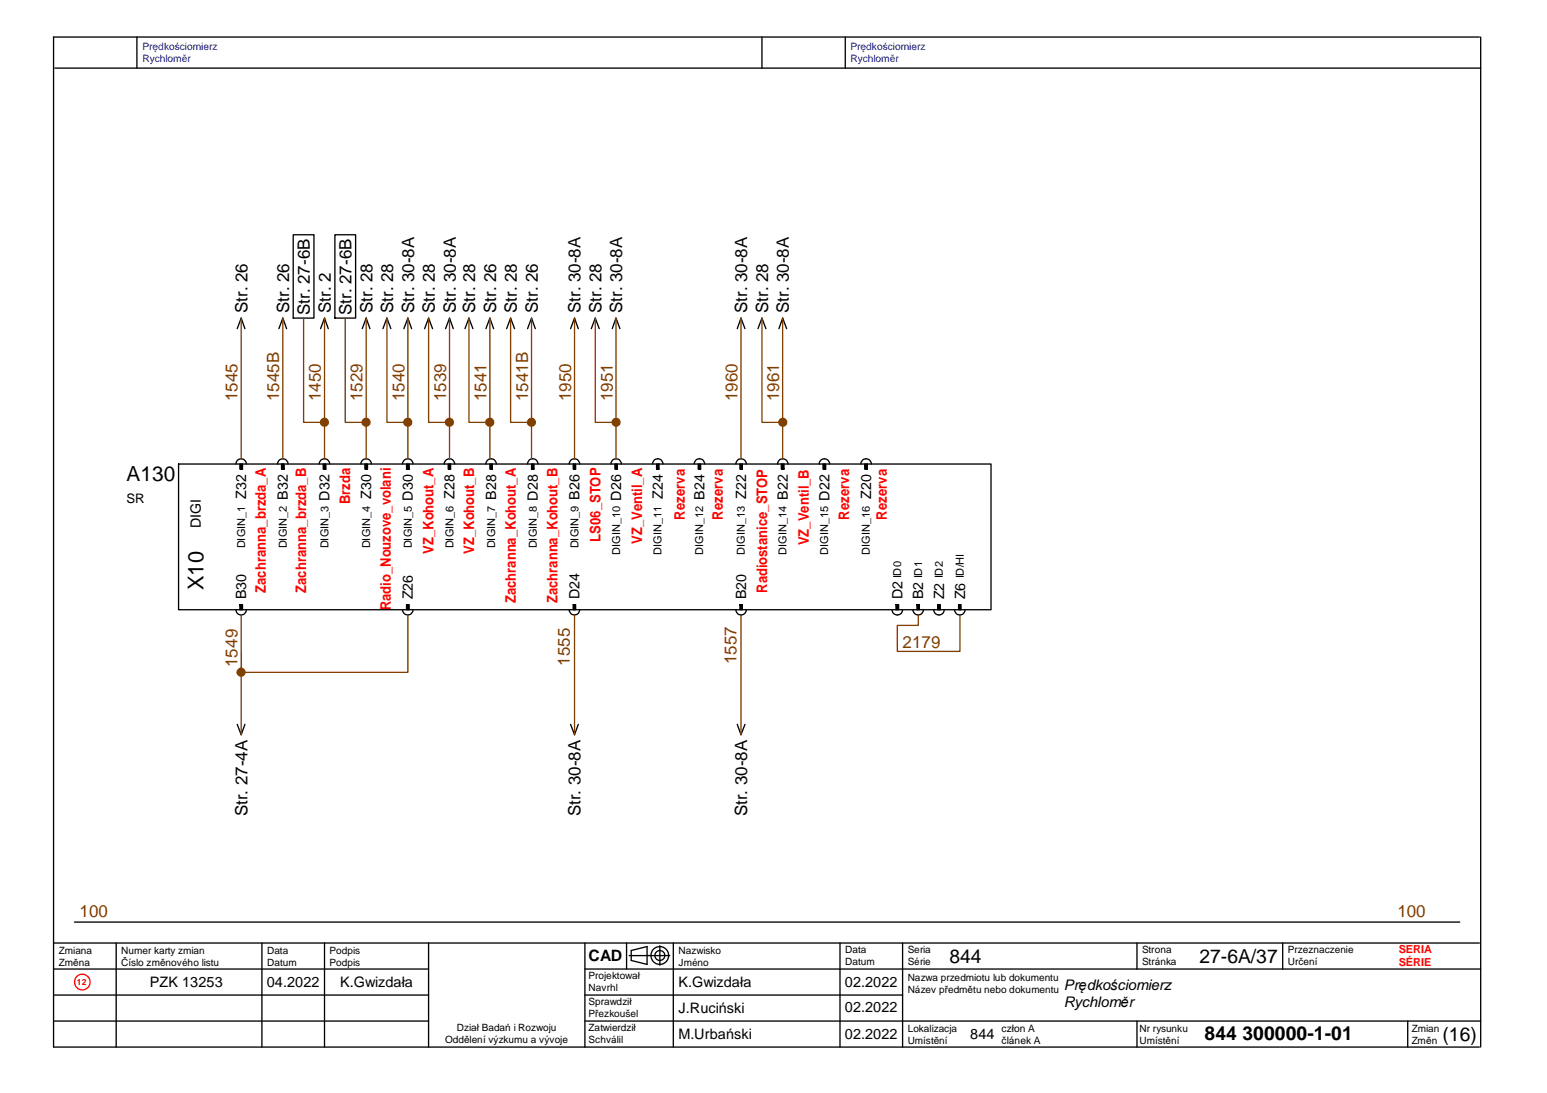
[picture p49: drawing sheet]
<svg xmlns="http://www.w3.org/2000/svg" width="297mm" height="210mm" viewBox="0 0 297 210" stroke-linecap="round" stroke-linejoin="round" font-family="sans-serif">
<defs><g id="words">
<text font-size="4.2" x="39.1" y="113.3" transform="rotate(-90 39.1 113.3)">X10</text>
<text font-size="4" x="24.3" y="92.3">A130</text>
<g font-size="3.7">
<text x="182.3" y="184.9">844</text>
<text x="230.3" y="184.9">27-6A/37</text>
<text x="231.3" y="199.8">844 300000-1-01</text>
<text x="277" y="199.9">(16)</text>
</g>
<g font-size="3.3">
<text x="47.5" y="60.1" transform="rotate(-90 47.5 60.1)">Str. 26</text>
<text x="55.5" y="60.1" transform="rotate(-90 55.5 60.1)">Str. 26</text>
<text x="59.5" y="60.5" transform="rotate(-90 59.5 60.5)">Str. 27-6B</text>
<text x="63.5" y="60.1" transform="rotate(-90 63.5 60.1)">Str. 2</text>
<text x="67.5" y="60.5" transform="rotate(-90 67.5 60.5)">Str. 27-6B</text>
<text x="71.5" y="60.1" transform="rotate(-90 71.5 60.1)">Str. 28</text>
<text x="75.5" y="60.1" transform="rotate(-90 75.5 60.1)">Str. 28</text>
<text x="79.5" y="60.1" transform="rotate(-90 79.5 60.1)">Str. 30-8A</text>
<text x="83.5" y="60.1" transform="rotate(-90 83.5 60.1)">Str. 28</text>
<text x="87.5" y="60.1" transform="rotate(-90 87.5 60.1)">Str. 30-8A</text>
<text x="91.2" y="60.1" transform="rotate(-90 91.2 60.1)">Str. 28</text>
<text x="95.2" y="60.1" transform="rotate(-90 95.2 60.1)">Str. 26</text>
<text x="99.2" y="60.1" transform="rotate(-90 99.2 60.1)">Str. 28</text>
<text x="103.2" y="60.1" transform="rotate(-90 103.2 60.1)">Str. 26</text>
<text x="111.5" y="60.1" transform="rotate(-90 111.5 60.1)">Str. 30-8A</text>
<text x="115.5" y="60.1" transform="rotate(-90 115.5 60.1)">Str. 28</text>
<text x="119.5" y="60.1" transform="rotate(-90 119.5 60.1)">Str. 30-8A</text>
<text x="143.5" y="60.1" transform="rotate(-90 143.5 60.1)">Str. 30-8A</text>
<text x="147.5" y="60.1" transform="rotate(-90 147.5 60.1)">Str. 28</text>
<text x="151.5" y="60.1" transform="rotate(-90 151.5 60.1)">Str. 30-8A</text>
<text x="47.5" y="156.8" transform="rotate(-90 47.5 156.8)">Str. 27-4A</text>
<text x="111.5" y="156.8" transform="rotate(-90 111.5 156.8)">Str. 30-8A</text>
<text x="143.5" y="156.8" transform="rotate(-90 143.5 156.8)">Str. 30-8A</text>
</g>
<g font-size="3.3" fill="#804000">
<text x="45.6" y="77.1" transform="rotate(-90 45.6 77.1)">1545</text>
<text x="53.6" y="77.1" transform="rotate(-90 53.6 77.1)">1545B</text>
<text x="61.6" y="77.1" transform="rotate(-90 61.6 77.1)">1450</text>
<text x="69.6" y="77.1" transform="rotate(-90 69.6 77.1)">1529</text>
<text x="77.6" y="77.1" transform="rotate(-90 77.6 77.1)">1540</text>
<text x="85.6" y="77.1" transform="rotate(-90 85.6 77.1)">1539</text>
<text x="93.4" y="77.1" transform="rotate(-90 93.4 77.1)">1541</text>
<text x="101.4" y="77.1" transform="rotate(-90 101.4 77.1)">1541B</text>
<text x="109.6" y="77.1" transform="rotate(-90 109.6 77.1)">1950</text>
<text x="117.6" y="77.1" transform="rotate(-90 117.6 77.1)">1951</text>
<text x="141.6" y="77.1" transform="rotate(-90 141.6 77.1)">1960</text>
<text x="149.6" y="77.1" transform="rotate(-90 149.6 77.1)">1961</text>
<text x="173.3" y="124.4">2179</text>
<text x="45.6" y="128.1" transform="rotate(-90 45.6 128.1)">1549</text>
<text x="109.4" y="127.8" transform="rotate(-90 109.4 127.8)">1555</text>
<text x="141.4" y="127.6" transform="rotate(-90 141.4 127.6)">1557</text>
<text x="15.3" y="176.1">100</text>
<text x="268.3" y="176.1">100</text>
</g>
<text font-size="3" x="113" y="184.6">CAD</text>
<g font-size="2.8" fill="#f00">
<text x="67.3" y="96.8" transform="rotate(-90 67.3 96.8)">Brzda</text>
<text x="131.5" y="99.8" transform="rotate(-90 131.5 99.8)">Rezerva</text>
<text x="138.8" y="99.8" transform="rotate(-90 138.8 99.8)">Rezerva</text>
<text x="163" y="99.8" transform="rotate(-90 163 99.8)">Rezerva</text>
<text x="170.3" y="99.8" transform="rotate(-90 170.3 99.8)">Rezerva</text>
<text x="83.3" y="106.4" transform="rotate(-90 83.3 106.4)">VZ_Kohout_A</text>
<text x="91.1" y="106.4" transform="rotate(-90 91.1 106.4)">VZ_Kohout_B</text>
<text x="115.3" y="104" transform="rotate(-90 115.3 104)">LS06_STOP</text>
<text x="123.3" y="104.4" transform="rotate(-90 123.3 104.4)">VZ_Ventil_A</text>
<text x="155.3" y="104.7" transform="rotate(-90 155.3 104.7)">VZ_Ventil_B</text>
<text x="51.1" y="113.8" transform="rotate(-90 51.1 113.8)">Zachranna_brzda_A</text>
<text x="58.8" y="113.8" transform="rotate(-90 58.8 113.8)">Zachranna_brzda_B</text>
<text x="147.3" y="113.9" transform="rotate(-90 147.3 113.9)">Radiostanice_STOP</text>
<text x="75.1" y="117.2" transform="rotate(-90 75.1 117.2)">Radio_Nouzove_volani</text>
<text x="99" y="115.9" transform="rotate(-90 99 115.9)">Zachranna_Kohout_A</text>
<text x="107" y="115.9" transform="rotate(-90 107 115.9)">Zachranna_Kohout_B</text>
</g>
<g font-size="2.8">
<text x="28.8" y="189.6">PZK 13253</text>
<text x="51.2" y="189.6">04.2022</text>
<text x="65.3" y="189.6">K.Gwizdała</text>
<text x="130.3" y="189.6">K.Gwizdała</text>
<text x="162.2" y="189.6">02.2022</text>
<text x="204.3" y="190.2">Prędkościomierz</text>
<text x="130.3" y="194.6">J.Ruciński</text>
<text x="162.2" y="194.4">02.2022</text>
<text x="204.3" y="193.5">Rychloměr</text>
<text x="130.3" y="199.6">M.Urbański</text>
<text x="162.2" y="199.6">02.2022</text>
<text x="186.3" y="199.6">844</text>
</g>
<g font-size="2.7">
<text x="47.3" y="95.8" transform="rotate(-90 47.3 95.8)">Z32</text>
<text x="71.3" y="95.8" transform="rotate(-90 71.3 95.8)">Z30</text>
<text x="87.3" y="95.8" transform="rotate(-90 87.3 95.8)">Z28</text>
<text x="127.3" y="95.8" transform="rotate(-90 127.3 95.8)">Z24</text>
<text x="143.3" y="95.8" transform="rotate(-90 143.3 95.8)">Z22</text>
<text x="167.3" y="95.8" transform="rotate(-90 167.3 95.8)">Z20</text>
<text x="38.6" y="101.4" transform="rotate(-90 38.6 101.4)">DIGI</text>
<text x="55.3" y="96" transform="rotate(-90 55.3 96)">B32</text>
<text x="63.3" y="96.2" transform="rotate(-90 63.3 96.2)">D32</text>
<text x="79.3" y="96.2" transform="rotate(-90 79.3 96.2)">D30</text>
<text x="95.3" y="96" transform="rotate(-90 95.3 96)">B28</text>
<text x="103.3" y="96.2" transform="rotate(-90 103.3 96.2)">D28</text>
<text x="111.3" y="96" transform="rotate(-90 111.3 96)">B26</text>
<text x="119.3" y="96.2" transform="rotate(-90 119.3 96.2)">D26</text>
<text x="135.3" y="96" transform="rotate(-90 135.3 96)">B24</text>
<text x="151.3" y="96" transform="rotate(-90 151.3 96)">B22</text>
<text x="159.3" y="96.2" transform="rotate(-90 159.3 96.2)">D22</text>
<text x="47.3" y="115.1" transform="rotate(-90 47.3 115.1)">B30</text>
<text x="79.3" y="115.1" transform="rotate(-90 79.3 115.1)">Z26</text>
<text x="111.3" y="115.1" transform="rotate(-90 111.3 115.1)">D24</text>
<text x="143.3" y="115.1" transform="rotate(-90 143.3 115.1)">B20</text>
<text x="173.3" y="115.1" transform="rotate(-90 173.3 115.1)">D2</text>
<text x="177.3" y="115.1" transform="rotate(-90 177.3 115.1)">B2</text>
<text x="181.3" y="115.1" transform="rotate(-90 181.3 115.1)">Z2</text>
<text x="185.3" y="115.1" transform="rotate(-90 185.3 115.1)">Z6</text>
</g>
<text font-size="2.5" x="24.3" y="96.6">SR</text>
<g font-size="2.1">
<text x="47.1" y="105.3" transform="rotate(-90 47.1 105.3)">DIGIN_1</text>
<text x="55.1" y="105.3" transform="rotate(-90 55.1 105.3)">DIGIN_2</text>
<text x="63.1" y="105.3" transform="rotate(-90 63.1 105.3)">DIGIN_3</text>
<text x="71.1" y="105.3" transform="rotate(-90 71.1 105.3)">DIGIN_4</text>
<text x="79.1" y="105.3" transform="rotate(-90 79.1 105.3)">DIGIN_5</text>
<text x="87.1" y="105.3" transform="rotate(-90 87.1 105.3)">DIGIN_6</text>
<text x="95.1" y="105.3" transform="rotate(-90 95.1 105.3)">DIGIN_7</text>
<text x="103.1" y="105.3" transform="rotate(-90 103.1 105.3)">DIGIN_8</text>
<text x="111.1" y="105.3" transform="rotate(-90 111.1 105.3)">DIGIN_9</text>
<text x="119.1" y="106.5" transform="rotate(-90 119.1 106.5)">DIGIN_10</text>
<text x="127" y="106.5" transform="rotate(-90 127 106.5)">DIGIN_11</text>
<text x="135" y="106.5" transform="rotate(-90 135 106.5)">DIGIN_12</text>
<text x="143" y="106.5" transform="rotate(-90 143 106.5)">DIGIN_13</text>
<text x="151" y="106.5" transform="rotate(-90 151 106.5)">DIGIN_14</text>
<text x="159" y="106.5" transform="rotate(-90 159 106.5)">DIGIN_15</text>
<text x="167" y="106.5" transform="rotate(-90 167 106.5)">DIGIN_16</text>
<text x="173.1" y="111.1" transform="rotate(-90 173.1 111.1)">ID0</text>
<text x="177.1" y="111.1" transform="rotate(-90 177.1 111.1)">ID1</text>
<text x="181.1" y="111.1" transform="rotate(-90 181.1 111.1)">ID2</text>
<text x="185.1" y="111.1" transform="rotate(-90 185.1 111.1)">ID/HI</text>
</g>
<g font-size="2.1" fill="#f00">
<text x="268.6" y="183">SERIA</text>
<text x="268.6" y="185.5">SÉRIE</text>
</g>
<g font-size="2" fill="#00f">
<text x="27.3" y="12">Rychloměr</text>
<text x="27.3" y="9.7">Prędkościomierz</text>
<text x="163.3" y="12">Rychloměr</text>
<text x="163.3" y="9.7">Prędkościomierz</text>
</g>
<g font-size="2">
<text x="192.3" y="198.2">człon A</text>
<text x="192.3" y="200.5">článek A</text>
</g>
<g font-size="1.9">
<text x="11.3" y="183.1">Zmiana</text>
<text x="11.3" y="185.4">Změna</text>
<text x="23.3" y="183.1">Numer karty zmian</text>
<text x="23.3" y="185.4">Číslo změnového listu</text>
<text x="51.3" y="183.1">Data</text>
<text x="51.3" y="185.4">Datum</text>
<text x="63.3" y="183.1">Podpis</text>
<text x="63.3" y="185.4">Podpis</text>
<text x="130.3" y="183.1">Nazwisko</text>
<text x="130.3" y="185.4">Jméno</text>
<text x="162.3" y="183.1">Data</text>
<text x="162.3" y="185.4">Datum</text>
<text x="174.3" y="183.1">Seria</text>
<text x="174.3" y="185.4">Série</text>
<text x="219.3" y="183.1">Strona</text>
<text x="219.3" y="185.4">Stránka</text>
<text x="247.3" y="183.1">Przeznaczenie</text>
<text x="247.3" y="185.4">Určení</text>
<text x="113" y="188.1">Projektował</text>
<text x="113" y="190.4">Navrhl</text>
<text x="174.3" y="188.4">Nazwa przedmiotu lub dokumentu</text>
<text x="174.3" y="190.7">Název předmětu nebo dokumentu</text>
<text x="113" y="193.1">Sprawdził</text>
<text x="113" y="195.4">Přezkoušel</text>
<text x="85.5" y="200.4">Oddělení výzkumu a vývoje</text>
<text x="87.7" y="198.1">Dział Badań i Rozwoju</text>
<text x="113" y="198.1">Zatwierdził</text>
<text x="113" y="200.4">Schválil</text>
<text x="174.3" y="198.2">Lokalizacja</text>
<text x="174.3" y="200.4">Umístění</text>
<text x="218.8" y="198.2">Nr rysunku</text>
<text x="218.8" y="200.4">Umístění</text>
<text x="271.1" y="198.2">Zmian</text>
<text x="271.1" y="200.4">Změn</text>
</g>
<text font-size="1.6" fill="#f00" x="14.8" y="189.1">12</text>
</g></defs>
<path d="M10.5 13.1h273.8M26.3 7.1v6M146.3 7.1v6M162.3 7.1v6M284.1 7.1h-273.8v194h273.8M284.3 7.1v194M10.3 191.1h72M10.3 181.1h273.8M129.3 181.1v20M173.3 181.1v20" fill="none" stroke="#010101" stroke-width=".25"/>
<g fill="#fff">
<path d="M218.8 196.3h9.2v4.5h-9.2z" fill-rule="evenodd"/>
<path d="M113 186.3h9.9v4.5h-9.9z" fill-rule="evenodd"/>
<path d="M130.3 181.4h8.1v4.4h-8.1z" fill-rule="evenodd"/>
<path d="M113 191.3h9.6v4.5h-9.6z" fill-rule="evenodd"/>
</g>
<path d="M10.3 196.1h72M10.3 186.1h72" fill="none" stroke="#010101" stroke-width=".25"/>
<g fill="#fff">
<path d="M113 196.3h9.1v4.5h-9.1z" fill-rule="evenodd"/>
<path d="M130.3 186.9h14v3.2h-14z" fill-rule="evenodd"/>
<path d="M130.3 191.9h12.7v3.2h-12.7z" fill-rule="evenodd"/>
<path d="M130.3 196.9h14.1v3.3h-14.1z" fill-rule="evenodd"/>
</g>
<path d="M161.3 181.1v20" fill="none" stroke="#010101" stroke-width=".25"/>
<g fill="#fff">
<path d="M162.3 181.3h5.7v4.5h-5.7z" fill-rule="evenodd"/>
<path d="M11.3 181.4h6.4v4.4h-6.4z" fill-rule="evenodd"/>
</g>
<path d="M22.3 181.1v20M50.3 181.1v20" fill="none" stroke="#010101" stroke-width=".25"/>
<path d="M23.3 181.4h18.8v4.4h-18.8z" fill-rule="evenodd" fill="#fff"/>
<path d="M82.3 181.1v20" fill="none" stroke="#010101" stroke-width=".25"/>
<path d="M51.3 181.4h5.7v4.4h-5.7z" fill-rule="evenodd" fill="#fff"/>
<path d="M62.3 181.1v20" fill="none" stroke="#010101" stroke-width=".25"/>
<path d="M63.3 181.4h5.9v4.4h-5.9z" fill-rule="evenodd" fill="#fff"/>
<path d="M112.3 196.1h172M112.3 186.1h172M270.3 196.1v5" fill="none" stroke="#000" stroke-width=".25"/>
<path d="M112.3 181.1v20" fill="none" stroke="#010101" stroke-width=".25"/>
<g fill="#fff">
<path d="M271.1 196.3h5.2v4.5h-5.2z" fill-rule="evenodd"/>
<path d="M174.3 181.3h4.5v4.5h-4.5z" fill-rule="evenodd"/>
<path d="M182.3 181.4h6.2v4.2h-6.2z" fill-rule="evenodd"/>
<path d="M231.3 196.4h28.4v4.3h-28.4z" fill-rule="evenodd"/>
</g>
<path d="M218.3 196.1v5" fill="none" stroke="#000" stroke-width=".25"/>
<g fill="#fff">
<path d="M174.3 196.3h9.5v4.5h-9.5z" fill-rule="evenodd"/>
<path d="M186.3 197h4.7v3.2h-4.7z" fill-rule="evenodd"/>
<path d="M174.3 186.6h29.1v4.5h-29.1z" fill-rule="evenodd"/>
<path d="M162.2 186.9h10.2v3.2h-10.2z" fill-rule="evenodd"/>
</g>
<path d="M218.3 181.1v5" fill="none" stroke="#000" stroke-width=".25"/>
<g fill="#fff">
<path d="M219.3 181.3h6.6v4.5h-6.6z" fill-rule="evenodd"/>
<path d="M230.3 181.4h15.1v4.2h-15.1z" fill-rule="evenodd"/>
</g>
<path d="M246.3 181.1v5" fill="none" stroke="#000" stroke-width=".25"/>
<path d="M247.3 181.3h12.6v4.5h-12.6z" fill-rule="evenodd" fill="#fff"/>
<g fill="none" stroke="#000" stroke-width=".25">
<path d="M112.3 191.1h61M120.3 181.1v5M120.8 183.5h7.8M121.2 182.5l3-.7v3.4l-3-.8zM126.7 181.6v3.8"/>
<circle cx="126.7" cy="183.5" r="1.71"/>
<circle cx="126.7" cy="183.5" r=".94"/>
</g>
<g fill="#fff">
<path d="M162.2 191.8h10.2v3.1h-10.2z" fill-rule="evenodd"/>
<path d="M162.2 197h10.2v3.2h-10.2z" fill-rule="evenodd"/>
<path d="M192.3 196.3h7.5v4.6h-7.5z" fill-rule="evenodd"/>
<circle cx="15.8" cy="188.6" r="1.5"/>
</g>
<circle cx="15.8" cy="188.6" r="1.5" fill="none" stroke="#f00" stroke-width=".25"/>
<g fill="#fff">
<path d="M14.8 187.6h1.8v1.9h-1.8z" fill-rule="evenodd"/>
<path d="M28.8 187h14v3.2h-14z" fill-rule="evenodd"/>
<path d="M51.2 187h10.2v3.2h-10.2z" fill-rule="evenodd"/>
<path d="M65.3 187h14v3.2h-14z" fill-rule="evenodd"/>
<path d="M277 196.4h6.6v4.3h-6.6z" fill-rule="evenodd"/>
<path d="M27.3 7.8h14.5v4.6h-14.5z" fill-rule="evenodd"/>
<path d="M163.3 7.8h14.5v4.6h-14.5z" fill-rule="evenodd"/>
<path d="M15.3 173.1h5.5v3.7h-5.5z" fill-rule="evenodd"/>
<path d="M268.3 173.1h5.5v3.7h-5.5z" fill-rule="evenodd"/>
</g>
<g fill="none" stroke="#000" stroke-width=".25">
<path d="M53.5 63.1l.8-2 .7 2M101.3 63.1l.8-2 .7 2M34.3 89.1h156v28h-156zM45.3 89.1a1 1 0 0 1 1-1 1 1 0 0 1 1 1M46.1 89.1h.5v1h-.5zM53.3 89.1a1 1 0 0 1 1-1 1 1 0 0 1 1 1M54.1 89.1h.5v1h-.5zM61.3 89.1a1 1 0 0 1 1-1 1 1 0 0 1 1 1M62.1 89.1h.5v1h-.5zM69.3 89.1a1 1 0 0 1 1-1 1 1 0 0 1 1 1M70.1 89.1h.5v1h-.5zM45.5 139.1l.8 2 .7-2"/>
<path d="M14.3 177.1h266"/>
</g>
<g fill="#000">
<path d="M46.1 89.1h.5v1h-.5z" fill-rule="evenodd"/>
<path d="M54.1 89.1h.5v1h-.5z" fill-rule="evenodd"/>
<path d="M62.1 89.1h.5v1h-.5z" fill-rule="evenodd"/>
<path d="M70.1 89.1h.5v1h-.5z" fill-rule="evenodd"/>
</g>
<path d="M36 95.8h3.1v5.5h-3.1z" fill-rule="evenodd" fill="#fff"/>
<path d="M46.1 116.1h.5v1h-.5z" fill-rule="evenodd" fill="#000"/>
<path d="M45.3 117.1a1 1 0 0 0 1 1 1 1 0 0 0 1-1M46.1 116.1h.5v1h-.5z" fill="none" stroke="#000" stroke-width=".25"/>
<g fill="#fff">
<path d="M35.1 105.9h4.9v7.4h-4.9z" fill-rule="evenodd"/>
<path d="M44.7 91.1h3.2v4.7h-3.2z" fill-rule="evenodd"/>
<path d="M52.7 91.1h3.2v4.9h-3.2z" fill-rule="evenodd"/>
<path d="M60.7 91.1h3.2v5.1h-3.2z" fill-rule="evenodd"/>
<path d="M68.7 91.1h3.2v4.7h-3.2z" fill-rule="evenodd"/>
<path d="M44.7 110.2h3.2v4.9h-3.2z" fill-rule="evenodd"/>
<path d="M45.1 97.1h2.4v8.1h-2.4z" fill-rule="evenodd"/>
</g>
<g fill="#000">
<path d="M172 116.1h.5v1h-.5z" fill-rule="evenodd"/>
<path d="M176.1 116.1h.4v1h-.4z" fill-rule="evenodd"/>
<path d="M180 116.1h.5v1h-.5z" fill-rule="evenodd"/>
<path d="M184.1 116.1h.4v1h-.4z" fill-rule="evenodd"/>
</g>
<path d="M171.3 117.1a1.02 1.02 0 0 0 1 1 1.02 1.02 0 0 0 1-1M172 116.1h.5v1h-.5zM175.3 117.1a1 1 0 0 0 1 1 1 1 0 0 0 1-1M176.1 116.1h.4v1h-.4zM179.3 117.1a1.02 1.02 0 0 0 1 1 1.02 1.02 0 0 0 1-1M180 116.1h.5v1h-.5zM183.3 117.1a1 1 0 0 0 1 1 1 1 0 0 0 1-1M184.1 116.1h.4v1h-.4z" fill="none" stroke="#000" stroke-width=".25"/>
<g fill="#fff">
<path d="M170.7 111.5h3.2v3.6h-3.2z" fill-rule="evenodd"/>
<path d="M174.7 111.7h3.2v3.4h-3.2z" fill-rule="evenodd"/>
<path d="M178.7 111.9h3.2v3.2h-3.2z" fill-rule="evenodd"/>
<path d="M182.7 111.9h3.2v3.2h-3.2z" fill-rule="evenodd"/>
<path d="M53.1 97.1h2.4v8.1h-2.4z" fill-rule="evenodd"/>
<path d="M61.1 97.1h2.4v8.1h-2.4z" fill-rule="evenodd"/>
<path d="M69.1 97.1h2.4v8.1h-2.4z" fill-rule="evenodd"/>
</g>
<g fill="#000">
<path d="M78.1 89.1h.5v1h-.5z" fill-rule="evenodd"/>
<path d="M86.1 89.1h.4v1h-.4z" fill-rule="evenodd"/>
<path d="M94.1 89.1h.4v1h-.4z" fill-rule="evenodd"/>
<path d="M102.1 89.1h.4v1h-.4z" fill-rule="evenodd"/>
<path d="M78.1 116.1h.5v1h-.5z" fill-rule="evenodd"/>
</g>
<path d="M77.3 89.1a1 1 0 0 1 1-1 1 1 0 0 1 1 1M78.1 89.1h.5v1h-.5zM85.3 89.1a1 1 0 0 1 1-1 1 1 0 0 1 1 1M86.1 89.1h.4v1h-.4zM93.3 89.1a1 1 0 0 1 1-1 1 1 0 0 1 1 1M94.1 89.1h.4v1h-.4zM101.3 89.1a1 1 0 0 1 1-1 1 1 0 0 1 1 1M102.1 89.1h.4v1h-.4zM77.3 117.1a1 1 0 0 0 1 1 1 1 0 0 0 1-1M78.1 116.1h.5v1h-.5z" fill="none" stroke="#000" stroke-width=".25"/>
<g fill="#fff">
<path d="M76.7 91.1h3.2v5.1h-3.2z" fill-rule="evenodd"/>
<path d="M84.7 91.1h3.2v4.7h-3.2z" fill-rule="evenodd"/>
<path d="M92.7 91.1h3.2v4.9h-3.2z" fill-rule="evenodd"/>
<path d="M100.7 91.1h3.2v5.1h-3.2z" fill-rule="evenodd"/>
<path d="M76.7 110.4h3.2v4.7h-3.2z" fill-rule="evenodd"/>
<path d="M77.1 97.1h2.4v8.1h-2.4z" fill-rule="evenodd"/>
<path d="M85.1 97.1h2.4v8.1h-2.4z" fill-rule="evenodd"/>
<path d="M93.1 97.1h2.4v8.1h-2.4z" fill-rule="evenodd"/>
<path d="M101.1 97.1h2.4v8.1h-2.4z" fill-rule="evenodd"/>
</g>
<g fill="#000">
<path d="M110.1 89.1h.4v1h-.4z" fill-rule="evenodd"/>
<path d="M118.1 89.1h.4v1h-.4z" fill-rule="evenodd"/>
<path d="M110.1 116.1h.4v1h-.4z" fill-rule="evenodd"/>
</g>
<path d="M109.3 89.1a1 1 0 0 1 1-1 1 1 0 0 1 1 1M110.1 89.1h.4v1h-.4zM117.3 89.1a1 1 0 0 1 1-1 1 1 0 0 1 1 1M118.1 89.1h.4v1h-.4zM109.3 117.1a1 1 0 0 0 1 1 1 1 0 0 0 1-1M110.1 116.1h.4v1h-.4z" fill="none" stroke="#000" stroke-width=".25"/>
<g fill="#fff">
<path d="M108.7 91.1h3.2v4.9h-3.2z" fill-rule="evenodd"/>
<path d="M116.7 91.1h3.2v5.1h-3.2z" fill-rule="evenodd"/>
<path d="M108.7 110h3.2v5.1h-3.2z" fill-rule="evenodd"/>
<path d="M109.1 97.1h2.4v8.1h-2.4z" fill-rule="evenodd"/>
<path d="M117.1 97.1h2.4v9.2h-2.4z" fill-rule="evenodd"/>
<path d="M171.1 107.9h2.4v3.2h-2.4z" fill-rule="evenodd"/>
<path d="M175.1 107.9h2.4v3.2h-2.4z" fill-rule="evenodd"/>
<path d="M179.1 107.9h2.4v3.2h-2.4z" fill-rule="evenodd"/>
<path d="M183.1 106.4h2.4v4.7h-2.4z" fill-rule="evenodd"/>
</g>
<g fill="#000">
<path d="M126.1 89.1h.4v1h-.4z" fill-rule="evenodd"/>
<path d="M134.1 89.1h.4v1h-.4z" fill-rule="evenodd"/>
</g>
<path d="M125.3 89.1a1 1 0 0 1 1-1 1 1 0 0 1 1 1M126.1 89.1h.4v1h-.4zM133.3 89.1a1 1 0 0 1 1-1 1 1 0 0 1 1 1M134.1 89.1h.4v1h-.4z" fill="none" stroke="#000" stroke-width=".25"/>
<g fill="#fff">
<path d="M124.7 91.1h3.2v4.7h-3.2z" fill-rule="evenodd"/>
<path d="M132.7 91.1h3.2v4.9h-3.2z" fill-rule="evenodd"/>
<path d="M125.1 97.1h2.4v9.2h-2.4z" fill-rule="evenodd"/>
<path d="M133.1 97.1h2.4v9.2h-2.4z" fill-rule="evenodd"/>
</g>
<g fill="#000">
<path d="M142.1 89.1h.4v1h-.4z" fill-rule="evenodd"/>
<path d="M150 89.1h.5v1h-.5z" fill-rule="evenodd"/>
<path d="M142.1 116.1h.4v1h-.4z" fill-rule="evenodd"/>
</g>
<path d="M141.3 89.1a1 1 0 0 1 1-1 1 1 0 0 1 1 1M142.1 89.1h.4v1h-.4zM149.3 89.1a1 1 0 0 1 1-1 1 1 0 0 1 1 1M150 89.1h.5v1h-.5zM141.3 117.1a1 1 0 0 0 1 1 1 1 0 0 0 1-1M142.1 116.1h.4v1h-.4z" fill="none" stroke="#000" stroke-width=".25"/>
<g fill="#fff">
<path d="M140.7 91.1h3.2v4.7h-3.2z" fill-rule="evenodd"/>
<path d="M148.7 91.1h3.2v4.9h-3.2z" fill-rule="evenodd"/>
<path d="M140.7 110.2h3.2v4.9h-3.2z" fill-rule="evenodd"/>
<path d="M141.1 97.1h2.4v9.2h-2.4z" fill-rule="evenodd"/>
<path d="M149.1 97.1h2.4v9.2h-2.4z" fill-rule="evenodd"/>
</g>
<g fill="#000">
<path d="M158 89.1h.5v1h-.5z" fill-rule="evenodd"/>
<path d="M166 89.1h.5v1h-.5z" fill-rule="evenodd"/>
</g>
<path d="M157.3 89.1a1 1 0 0 1 1-1 1 1 0 0 1 1 1M158 89.1h.5v1h-.5zM165.3 89.1a1 1 0 0 1 1-1 1 1 0 0 1 1 1M166 89.1h.5v1h-.5z" fill="none" stroke="#000" stroke-width=".25"/>
<g fill="#fff">
<path d="M156.7 91.1h3.2v5.1h-3.2z" fill-rule="evenodd"/>
<path d="M164.7 91.1h3.2v4.7h-3.2z" fill-rule="evenodd"/>
<path d="M157.1 97.1h2.4v9.2h-2.4z" fill-rule="evenodd"/>
<path d="M165.1 97.1h2.4v9.2h-2.4z" fill-rule="evenodd"/>
<path d="M24.3 94.2h3.5v2.9h-3.5z" fill-rule="evenodd"/>
</g>
<g fill="none" stroke="#000" stroke-width=".25">
<path d="M56.3 45.1h4v16h-4zM64.3 45.1h4v16h-4zM45.5 63.1l.8-2 .7 2M61.5 63.1l.8-2 .7 2M69.6 63.1l.7-2 .7 2M73.5 63.1l.8-2 .8 2M77.6 63.1l.7-2 .7 2M81.5 63.1l.8-2 .8 2M85.6 63.1l.7-2 .7 2M89.3 63.1l.7-2 .8 2M93.3 63.1l.8-2 .7 2M97.3 63.1l.7-2 .8 2"/>
<path d="M109.6 63.1l.7-2 .7 2M113.5 63.1l.8-2 .8 2M117.6 63.1l.7-2 .7 2M141.6 63.1l.7-2 .7 2M145.5 63.1l.8-2 .8 2M149.6 63.1l.7-2 .7 2M109.6 139.1l.7 2 .7-2M141.6 139.1l.7 2 .7-2"/>
</g>
<path d="M173.3 121.4h7.3v3.7h-7.3z" fill-rule="evenodd" fill="#fff"/>
<path d="M176.3 118.1v2h-4v5h12v-7M46.3 125.1v16" fill="none" stroke="#804000" stroke-width=".25"/>
<path d="M42.6 120.8h3.7v7.3h-3.7z" fill-rule="evenodd" fill="#fff"/>
<path d="M46.3 118.1v11h32v-11" fill="none" stroke="#804000" stroke-width=".25"/>
<circle cx="46.3" cy="129.1" r=".74" fill="#804000"/>
<circle cx="46.3" cy="129.1" r=".75" fill="none" stroke="#804000" stroke-width=".25"/>
<path d="M50.6 67.6h3.7v9.5h-3.7z" fill-rule="evenodd" fill="#fff"/>
<path d="M54.3 61.1v27" fill="none" stroke="#804000" stroke-width=".25"/>
<path d="M98.3 67.6h3.8v9.5h-3.8z" fill-rule="evenodd" fill="#fff"/>
<path d="M102.1 61.1v27" fill="none" stroke="#804000" stroke-width=".25"/>
<path d="M82.6 69.8h3.7v7.3h-3.7z" fill-rule="evenodd" fill="#fff"/>
<path d="M86.3 61.1v27" fill="none" stroke="#804000" stroke-width=".25"/>
<path d="M74.6 69.8h3.7v7.3h-3.7z" fill-rule="evenodd" fill="#fff"/>
<path d="M74.3 61.1v20h3.3M78.3 61.1v27" fill="none" stroke="#804000" stroke-width=".25"/>
<circle cx="78.3" cy="81.1" r=".74" fill="#804000"/>
<circle cx="78.3" cy="81.1" r=".75" fill="none" stroke="#804000" stroke-width=".25"/>
<path d="M106.6 69.8h3.7v7.3h-3.7z" fill-rule="evenodd" fill="#fff"/>
<path d="M110.3 61.1v27" fill="none" stroke="#804000" stroke-width=".25"/>
<path d="M114.6 69.8h3.7v7.3h-3.7z" fill-rule="evenodd" fill="#fff"/>
<path d="M118.3 61.1v27" fill="none" stroke="#804000" stroke-width=".25"/>
<path d="M138.6 69.8h3.7v7.3h-3.7z" fill-rule="evenodd" fill="#fff"/>
<path d="M142.3 61.1v27" fill="none" stroke="#804000" stroke-width=".25"/>
<path d="M146.6 69.8h3.7v7.3h-3.7z" fill-rule="evenodd" fill="#fff"/>
<path d="M150.3 61.1v27" fill="none" stroke="#804000" stroke-width=".25"/>
<path d="M90.3 69.8h3.8v7.3h-3.8z" fill-rule="evenodd" fill="#fff"/>
<path d="M94.1 61.1v27" fill="none" stroke="#804000" stroke-width=".25"/>
<path d="M42.6 69.8h3.7v7.3h-3.7z" fill-rule="evenodd" fill="#fff"/>
<path d="M46.3 61.1v27" fill="none" stroke="#804000" stroke-width=".25"/>
<path d="M138.3 120.3h3.8v7.3h-3.8z" fill-rule="evenodd" fill="#fff"/>
<path d="M142.3 118.1v23" fill="none" stroke="#804000" stroke-width=".25"/>
<path d="M106.3 120.6h3.8v7.2h-3.8z" fill-rule="evenodd" fill="#fff"/>
<path d="M82.3 61.1v20h3.3M110.3 118.1v23" fill="none" stroke="#804000" stroke-width=".25"/>
<circle cx="86.3" cy="81.1" r=".74" fill="#804000"/>
<g fill="none" stroke="#804000" stroke-width=".25">
<path d="M98 61.1v20h3.3"/>
<circle cx="86.3" cy="81.1" r=".74"/>
</g>
<circle cx="102" cy="81.1" r=".74" fill="#804000"/>
<g fill="none" stroke="#804000" stroke-width=".25">
<path d="M90 61.1v20h3.3"/>
<circle cx="102.1" cy="81.1" r=".75"/>
</g>
<circle cx="94" cy="81.1" r=".74" fill="#804000"/>
<g fill="none" stroke="#804000" stroke-width=".25">
<path d="M114.3 61.1v20h3.3"/>
<circle cx="94.1" cy="81.1" r=".75"/>
</g>
<circle cx="118.3" cy="81.1" r=".74" fill="#804000"/>
<g fill="none" stroke="#804000" stroke-width=".25">
<path d="M146.3 61.1v20h3.3"/>
<circle cx="118.3" cy="81.1" r=".74"/>
</g>
<circle cx="150.3" cy="81.1" r=".74" fill="#804000"/>
<circle cx="150.3" cy="81.1" r=".74" fill="none" stroke="#804000" stroke-width=".25"/>
<path d="M58.6 69.8h3.7v7.3h-3.7z" fill-rule="evenodd" fill="#fff"/>
<path d="M58.3 61.1v20h4M62.3 61.1v27" fill="none" stroke="#804000" stroke-width=".25"/>
<circle cx="62.3" cy="81.1" r=".74" fill="#804000"/>
<circle cx="62.3" cy="81.1" r=".75" fill="none" stroke="#804000" stroke-width=".25"/>
<path d="M66.6 69.8h3.7v7.3h-3.7z" fill-rule="evenodd" fill="#fff"/>
<path d="M66.3 61.1v20h4M70.3 61.1v27" fill="none" stroke="#804000" stroke-width=".25"/>
<circle cx="70.3" cy="81.1" r=".74" fill="#804000"/>
<circle cx="70.3" cy="81.1" r=".75" fill="none" stroke="#804000" stroke-width=".25"/>
<use href="#words"/>
</svg>
